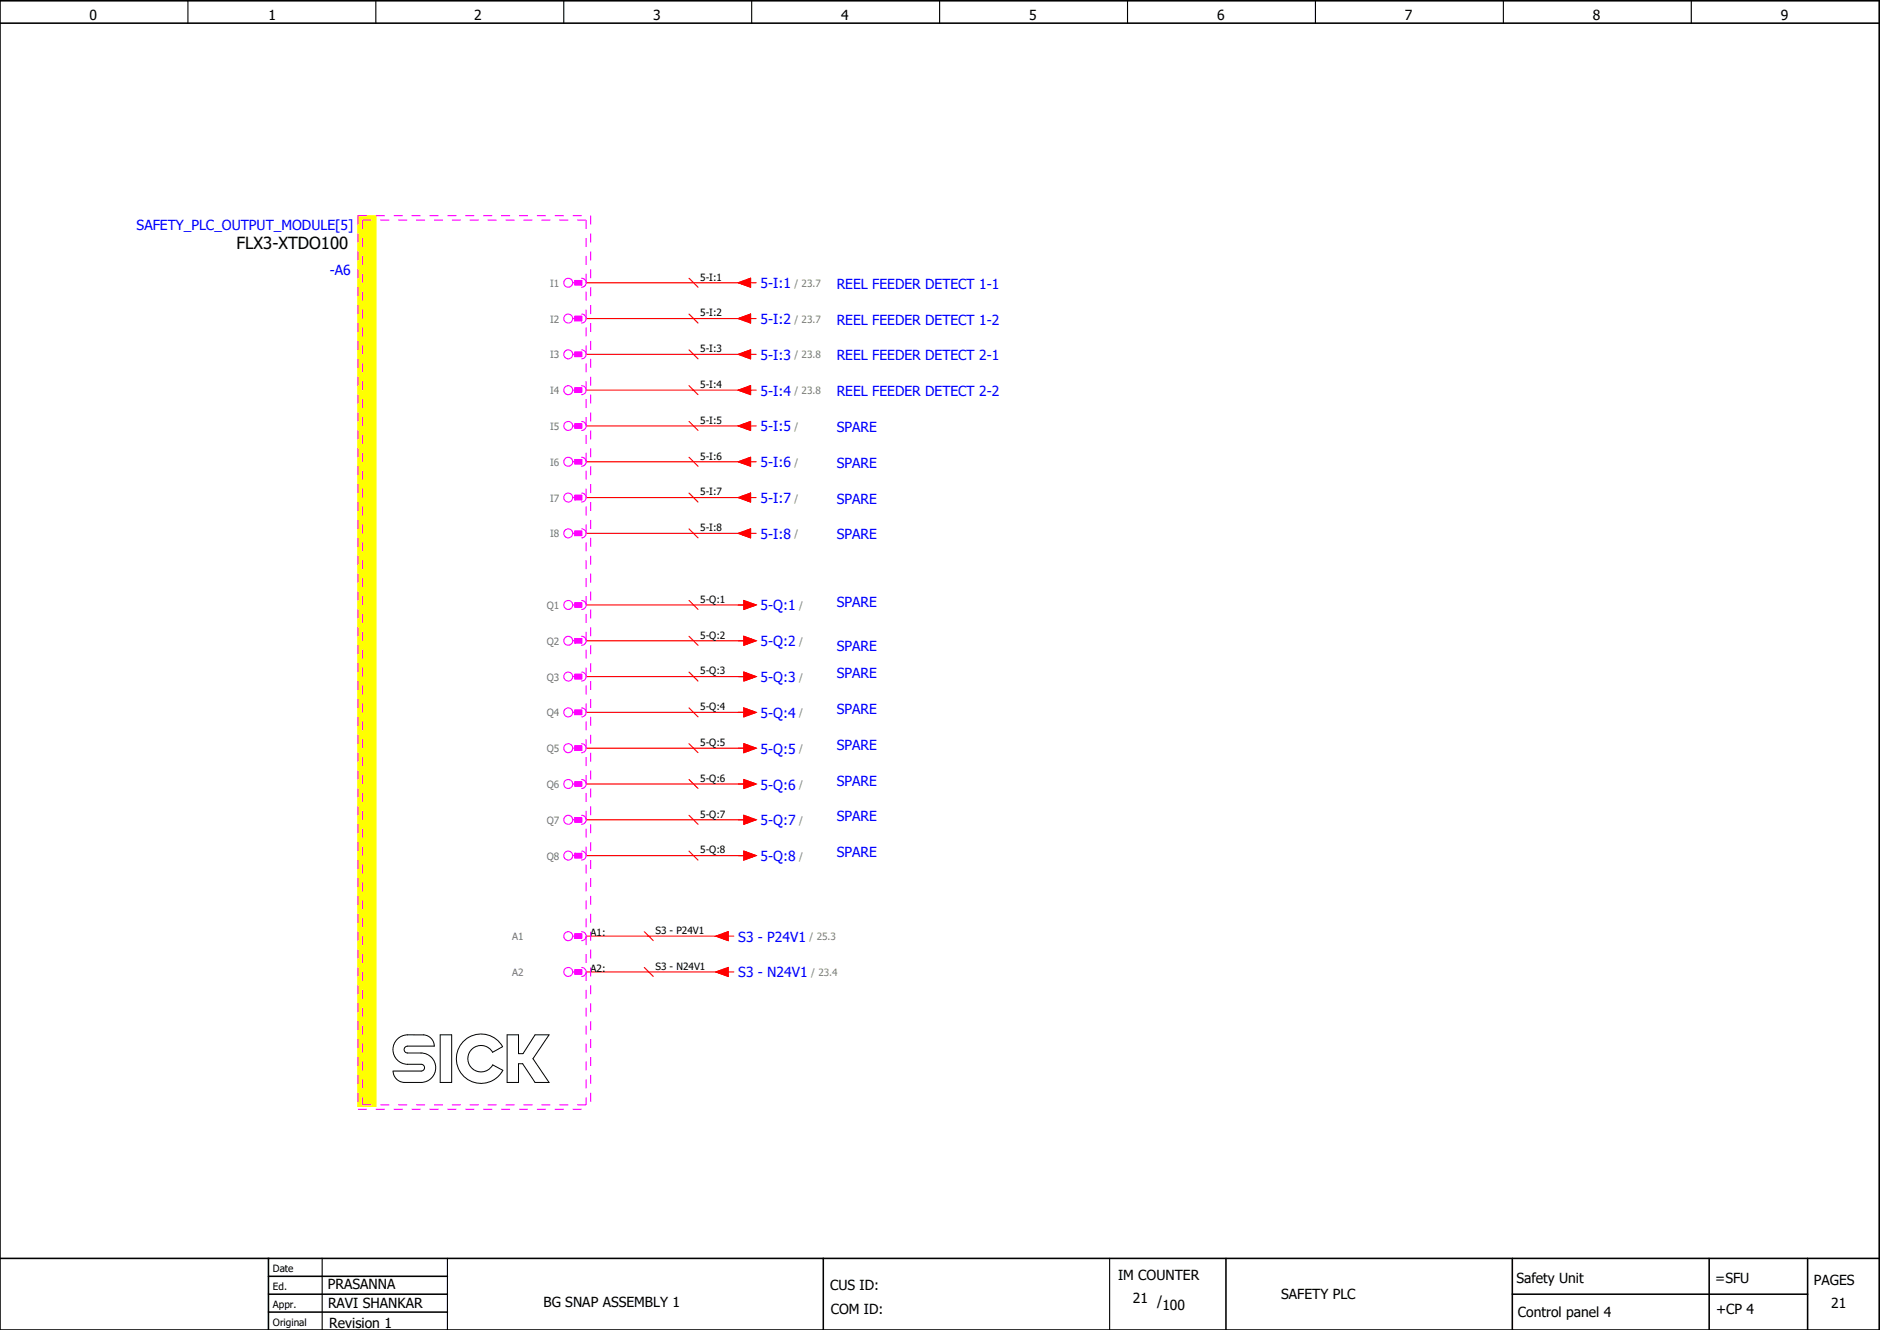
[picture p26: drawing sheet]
<svg xmlns="http://www.w3.org/2000/svg" width="420mm" height="297mm" viewBox="0 0 420 297" stroke-linecap="round" stroke-linejoin="round" font-family="sans-serif">
<defs><g id="words">
<text font-size="3.7" x="52.9" y="55.7">FLX3-XTDO100</text>
<g font-size="3.1">
<text x="20" y="4.5">0</text>
<text x="60" y="4.5">1</text>
<text x="106" y="4.5">2</text>
<text x="146" y="4.5">3</text>
<text x="188" y="4.5">4</text>
<text x="230" y="4.5">5</text>
<text x="272" y="4.5">6</text>
<text x="314" y="4.5">7</text>
<text x="356" y="4.5">8</text>
<text x="398" y="4.5">9</text>
<text x="249.9" y="285.9">IM COUNTER</text>
<text x="338.9" y="286.7">Safety Unit</text>
<text x="383.4" y="286.6">=SFU</text>
<text x="405.4" y="287.2">PAGES</text>
<text x="73.3" y="288.1">PRASANNA</text>
<text x="73.3" y="292.2">RAVI SHANKAR</text>
<text x="121.5" y="292">BG SNAP ASSEMBLY 1</text>
<text x="185.5" y="288.1">CUS ID:</text>
<text x="185.7" y="293.7">COM ID:</text>
<text x="253.2" y="291">21 /</text>
<text x="259.8" y="292.7">100</text>
<text x="286.3" y="290.3">SAFETY PLC</text>
<text x="383.6" y="293.6">+CP 4</text>
<text x="409.3" y="292.2">21</text>
<text x="73.6" y="296.7">Revision 1</text>
<text x="339.2" y="294.2">Control panel 4</text>
</g>
<g font-size="3.1" fill="#00f">
<text x="30.5" y="51.3">SAFETY_PLC_OUTPUT_MODULE[5]</text>
<text x="73.7" y="61.5">-A6</text>
<text x="170" y="64.4">5-I:1</text>
<text x="187" y="64.5">REEL FEEDER DETECT 1-1</text>
<text x="170" y="72.4">5-I:2</text>
<text x="187" y="72.5">REEL FEEDER DETECT 1-2</text>
<text x="170" y="80.4">5-I:3</text>
<text x="187" y="80.5">REEL FEEDER DETECT 2-1</text>
<text x="170" y="88.4">5-I:4</text>
<text x="187" y="88.5">REEL FEEDER DETECT 2-2</text>
<text x="170" y="96.4">5-I:5</text>
<text x="187" y="96.5">SPARE</text>
<text x="170" y="104.4">5-I:6</text>
<text x="187" y="104.5">SPARE</text>
<text x="170" y="112.4">5-I:7</text>
<text x="187" y="112.5">SPARE</text>
<text x="170" y="120.4">5-I:8</text>
<text x="187" y="120.5">SPARE</text>
<text x="170" y="136.4">5-Q:1</text>
<text x="187" y="135.5">SPARE</text>
<text x="170" y="144.4">5-Q:2</text>
<text x="187" y="145.5">SPARE</text>
<text x="170" y="152.4">5-Q:3</text>
<text x="187" y="151.5">SPARE</text>
<text x="170" y="160.4">5-Q:4</text>
<text x="187" y="159.5">SPARE</text>
<text x="187" y="167.5">SPARE</text>
<text x="170" y="168.4">5-Q:5</text>
<text x="170" y="176.4">5-Q:6</text>
<text x="187" y="175.5">SPARE</text>
<text x="170" y="184.4">5-Q:7</text>
<text x="187" y="183.5">SPARE</text>
<text x="187" y="191.5">SPARE</text>
<text x="170" y="192.4">5-Q:8</text>
<text x="165" y="210.4">S3 - P24V1</text>
<text x="165" y="218.4">S3 - N24V1</text>
</g>
<g font-size="2.2" fill="#767676">
<text x="122.9" y="64.1">I1</text>
<text x="122.9" y="72.1">I2</text>
<text x="122.9" y="80.1">I3</text>
<text x="122.9" y="88.1">I4</text>
<text x="122.9" y="96.1">I5</text>
<text x="122.9" y="104.1">I6</text>
<text x="122.9" y="112.1">I7</text>
<text x="122.9" y="120.1">I8</text>
<text x="122.2" y="136.1">Q1</text>
<text x="122.2" y="144.1">Q2</text>
<text x="122.2" y="152.1">Q3</text>
<text x="122.2" y="160.1">Q4</text>
<text x="122.2" y="168.1">Q5</text>
<text x="122.2" y="176.1">Q6</text>
<text x="122.2" y="184.1">Q7</text>
<text x="122.2" y="192.1">Q8</text>
<text x="114.4" y="210.1">A1</text>
<text x="114.4" y="218.1">A2</text>
</g>
<g font-size="2.2">
<text x="156.5" y="62.7">5-I:1</text>
<text x="156.5" y="70.7">5-I:2</text>
<text x="156.5" y="78.7">5-I:3</text>
<text x="156.5" y="86.7">5-I:4</text>
<text x="156.5" y="94.7">5-I:5</text>
<text x="156.5" y="102.7">5-I:6</text>
<text x="156.5" y="110.7">5-I:7</text>
<text x="156.5" y="118.7">5-I:8</text>
<text x="156.5" y="134.7">5-Q:1</text>
<text x="156.5" y="142.7">5-Q:2</text>
<text x="156.5" y="150.7">5-Q:3</text>
<text x="156.5" y="158.7">5-Q:4</text>
<text x="156.5" y="166.7">5-Q:5</text>
<text x="156.5" y="174.7">5-Q:6</text>
<text x="156.5" y="182.7">5-Q:7</text>
<text x="156.5" y="190.7">5-Q:8</text>
<text x="132" y="209.2">A1:</text>
<text x="146.5" y="208.7">S3 - P24V1</text>
<text x="132" y="217.2">A2:</text>
<text x="146.5" y="216.7">S3 - N24V1</text>
<text x="61" y="284.2">Date</text>
<text x="61" y="288.2">Ed.</text>
<text x="61" y="292.2">Appr.</text>
<text x="61" y="296.2">Original</text>
</g>
<g font-size="2.2" fill="#7ca552">
<text x="177.5" y="64.1">/ 23.7</text>
<text x="177.5" y="72.1">/ 23.7</text>
<text x="177.5" y="80.1">/ 23.8</text>
<text x="177.5" y="88.1">/ 23.8</text>
<text x="177.5" y="96.1">/</text>
<text x="177.5" y="104.1">/</text>
<text x="177.5" y="112.1">/</text>
<text x="177.5" y="120.1">/</text>
<text x="178.6" y="136.1">/</text>
<text x="178.6" y="144.1">/</text>
<text x="178.6" y="152.1">/</text>
<text x="178.6" y="160.1">/</text>
<text x="178.6" y="168.1">/</text>
<text x="178.6" y="176.1">/</text>
<text x="178.6" y="184.1">/</text>
<text x="178.6" y="192.1">/</text>
<text x="180.9" y="210.1">/ 25.3</text>
<text x="181.3" y="218.1">/ 23.4</text>
</g>
</g></defs>
<path d="M42 .2v5M84 .2v5M126 .2v5M168 .2v5M210 .2v5M252 .2v5M294 .2v5M336 .2v5M378 .2v5M72 281.2v16M100 281.2v16M248 281.2v16" fill="none" stroke="#000" stroke-width=".25"/>
<g fill="none" stroke="#000" stroke-width=".35">
<path d="M0 5.2h420M0 .2h420v297h-420zM0 281.2h420M60 281.2v16M60 285.2h40M60 289.2h40M60 293.2h40M184 281.2v16M274 281.2v16M338 289.2h66M338 281.2v16M382 281.2v16"/>
<path d="M404 281.2v16"/>
</g>
<g fill="none" stroke="#f00" stroke-width=".25">
<path d="M131 63.2h36M131 71.2h36M131 79.2h36M154 62.2l2 2M154 70.2l2 2M154 78.2l2 2M165 63.2l2.8-1v2zM165 71.2l2.8-1v2zM165 79.2l2.8-1v2zM167.8 63.2h1.2M167.8 71.2h1.2M167.8 79.2h1.2"/>
<path d="M131 87.2h36M131 95.2h36M154 86.2l2 2M154 94.2l2 2M165 87.2l2.8-1v2zM165 95.2l2.8-1v2zM167.8 87.2h1.2M167.8 95.2h1.2M131 103.2h36M131 111.2h36M131 119.2h36M154 102.2l2 2"/>
<path d="M154 110.2l2 2M154 118.2l2 2M165 103.2l2.8-1v2zM165 111.2l2.8-1v2zM165 119.2l2.8-1v2zM167.8 103.2h1.2M167.8 111.2h1.2M167.8 119.2h1.2M131 135.2h36M154 134.2l2 2M166.3 134.2l2.7 1-2.7 1zM131 143.2h36"/>
<path d="M131 151.2h36M131 159.2h36M154 142.2l2 2M154 150.2l2 2M154 158.2l2 2M166.3 142.2l2.7 1-2.7 1zM166.3 150.2l2.7 1-2.7 1zM166.3 158.2l2.7 1-2.7 1zM131 167.2h36M131 175.2h36M154 166.2l2 2M154 174.2l2 2"/>
<path d="M166.3 166.2l2.7 1-2.7 1zM166.3 174.2l2.7 1-2.7 1zM131 183.2h36M131 191.2h36M154 182.2l2 2M154 190.2l2 2M166.3 190.2l2.7 1-2.7 1zM166.3 182.2l2.7 1-2.7 1zM131 209.2h31M131 217.2h31M144 208.2l2 2M144 216.2l2 2"/>
<path d="M160 209.2l2.8-1v2zM160 217.2l2.8-1v2zM162.8 209.2h1.2M162.8 217.2h1.2"/>
</g>
<path d="M80 48.2h4v199h-4z" fill="#ff0" stroke="#ff0" stroke-width=".22"/>
<path d="M80 48.2h4v199h-4z" fill="none" stroke="#ff0" stroke-width=".22"/>
<path d="M88.8 232.2a3.3 3.3 0 0 1 2.3-1h3.6a2.55 2.55 0 0 1 2.4 2.5l-6 .1a.77 .77 0 0 0-.8 .7 .77 .77 0 0 0 .8 .8h3a3.3 3.3 0 0 1 3.3 3.3 3.3 3.3 0 0 1-3.3 3.3h-3.8a2.59 2.59 0 0 1-2.4-2.6h6.2a.76 .76 0 0 0 .8-.7 .76 .76 0 0 0-.8-.8h-3a3.3 3.3 0 0 1-3-2 3.3 3.3 0 0 1 .7-3.6zM98.4 231.2h2.5v10.7h-2.5zM103.4 232.8a5.5 5.5 0 0 1 8.9 1.1l-2.2 1.2a2.95 2.95 0 0 0-4.5-.8 2.95 2.95 0 0 0 .1 4.6 2.95 2.95 0 0 0 4.4-1l2.3 1.2a5.5 5.5 0 0 1-8.1 2 5.5 5.5 0 0 1-.9-8.3zM113.3 231.2h2.6v4.2h1l2.7-4.2h3.1l-3.6 5.4 3.6 5.3h-3.1l-2.8-4.2h-.9v4.2h-2.6z" fill="none" stroke="#000" stroke-width=".22"/>
<g fill="none" stroke="#f0f" stroke-width=".25">
<path d="M128 63.2h.5M128 71.2h.5M128 79.2h.5M128.5 62.7h1.5v1h-1.5zM128.5 70.7h1.5v1h-1.5zM128.5 78.7h1.5v1h-1.5zM130 62.2a1 1 0 0 1 1 1 1 1 0 0 1-1 1M130 70.2a1 1 0 0 1 1 1 1 1 0 0 1-1 1M130 78.2a1 1 0 0 1 1 1 1 1 0 0 1-1 1M128 87.2h.5M128 95.2h.5M128.5 86.7h1.5v1h-1.5z"/>
<path d="M128.5 94.7h1.5v1h-1.5zM130 86.2a1 1 0 0 1 1 1 1 1 0 0 1-1 1M130 94.2a1 1 0 0 1 1 1 1 1 0 0 1-1 1M128 103.2h.5M128 111.2h.5M128 119.2h.5M128.5 102.7h1.5v1h-1.5zM128.5 110.7h1.5v1h-1.5zM128.5 118.7h1.5v1h-1.5zM130 102.2a1 1 0 0 1 1 1 1 1 0 0 1-1 1M130 110.2a1 1 0 0 1 1 1 1 1 0 0 1-1 1M130 118.2a1 1 0 0 1 1 1 1 1 0 0 1-1 1"/>
<path d="M128 135.2h.5M128.5 134.7h1.5v1h-1.5zM130 134.2a1 1 0 0 1 1 1 1 1 0 0 1-1 1M128 143.2h.5M128 151.2h.5M128 159.2h.5M128.5 142.7h1.5v1h-1.5zM128.5 150.7h1.5v1h-1.5zM128.5 158.7h1.5v1h-1.5zM130 142.2a1 1 0 0 1 1 1 1 1 0 0 1-1 1M130 150.2a1 1 0 0 1 1 1 1 1 0 0 1-1 1M130 158.2a1 1 0 0 1 1 1 1 1 0 0 1-1 1"/>
<path d="M128 167.2h.5M128 175.2h.5M128.5 166.7h1.5v1h-1.5zM128.5 174.7h1.5v1h-1.5zM130 166.2a1 1 0 0 1 1 1 1 1 0 0 1-1 1M130 174.2a1 1 0 0 1 1 1 1 1 0 0 1-1 1M128 183.2h.5M128 191.2h.5M128.5 182.7h1.5v1h-1.5zM128.5 190.7h1.5v1h-1.5zM130 182.2a1 1 0 0 1 1 1 1 1 0 0 1-1 1M130 190.2a1 1 0 0 1 1 1 1 1 0 0 1-1 1"/>
<path d="M128 209.2h.5M128 217.2h.5M128.5 208.7h1.5v1h-1.5zM128.5 216.7h1.5v1h-1.5zM130 208.2a1 1 0 0 1 1 1 1 1 0 0 1-1 1M130 216.2a1 1 0 0 1 1 1 1 1 0 0 1-1 1"/>
<circle cx="127" cy="71.2" r="1"/>
<circle cx="127" cy="63.2" r="1"/>
<circle cx="127" cy="79.2" r="1"/>
<circle cx="127" cy="95.2" r="1"/>
<circle cx="127" cy="87.2" r="1"/>
<circle cx="127" cy="119.2" r="1"/>
<circle cx="127" cy="111.2" r="1"/>
<circle cx="127" cy="103.2" r="1"/>
<circle cx="127" cy="135.2" r="1"/>
<circle cx="127" cy="159.2" r="1"/>
<circle cx="127" cy="143.2" r="1"/>
<circle cx="127" cy="151.2" r="1"/>
<circle cx="127" cy="167.2" r="1"/>
<circle cx="127" cy="175.2" r="1"/>
<circle cx="127" cy="191.2" r="1"/>
<circle cx="127" cy="183.2" r="1"/>
<circle cx="127" cy="209.2" r="1"/>
<circle cx="127" cy="217.2" r="1"/>
</g>
<g fill="#f0f" stroke="#f0f" stroke-width=".22">
<path d="M128.5 62.7h1.5v1h-1.5z"/>
<path d="M128.5 70.7h1.5v1h-1.5z"/>
<path d="M128.5 78.7h1.5v1h-1.5z"/>
<path d="M128.5 86.7h1.5v1h-1.5z"/>
<path d="M128.5 94.7h1.5v1h-1.5z"/>
<path d="M128.5 102.7h1.5v1h-1.5z"/>
<path d="M128.5 110.7h1.5v1h-1.5z"/>
<path d="M128.5 118.7h1.5v1h-1.5z"/>
<path d="M128.5 134.7h1.5v1h-1.5z"/>
<path d="M128.5 142.7h1.5v1h-1.5z"/>
<path d="M128.5 150.7h1.5v1h-1.5z"/>
<path d="M128.5 158.7h1.5v1h-1.5z"/>
<path d="M128.5 166.7h1.5v1h-1.5z"/>
<path d="M128.5 174.7h1.5v1h-1.5z"/>
<path d="M128.5 182.7h1.5v1h-1.5z"/>
<path d="M128.5 190.7h1.5v1h-1.5z"/>
<path d="M128.5 208.7h1.5v1h-1.5z"/>
<path d="M128.5 216.7h1.5v1h-1.5z"/>
</g>
<path d="M80 48.2h52M80 48.2v199.7M81 49.2h50M81 49.2v197.7M131 49.2v197.7M132 48.2v199.7M80 247.9h52M81 246.9h50" fill="none" stroke="#f0f" stroke-width=".25" stroke-dasharray="2 2" stroke-linecap="butt"/>
<g fill="#f00" stroke="#f00" stroke-width=".22">
<path d="M166.3 190.2l2.7 1-2.7 1z"/>
<path d="M166.3 174.2l2.7 1-2.7 1z"/>
<path d="M166.3 166.2l2.7 1-2.7 1z"/>
<path d="M165 63.2l2.8-1v2z"/>
<path d="M165 71.2l2.8-1v2z"/>
<path d="M165 79.2l2.8-1v2z"/>
<path d="M165 87.2l2.8-1v2z"/>
<path d="M165 95.2l2.8-1v2z"/>
<path d="M165 103.2l2.8-1v2z"/>
<path d="M165 111.2l2.8-1v2z"/>
<path d="M165 119.2l2.8-1v2z"/>
<path d="M166.3 182.2l2.7 1-2.7 1z"/>
<path d="M166.3 134.2l2.7 1-2.7 1z"/>
<path d="M166.3 142.2l2.7 1-2.7 1z"/>
<path d="M166.3 150.2l2.7 1-2.7 1z"/>
<path d="M166.3 158.2l2.7 1-2.7 1z"/>
<path d="M160 209.2l2.8-1v2z"/>
<path d="M160 217.2l2.8-1v2z"/>
</g>
<use href="#words"/>
</svg>
